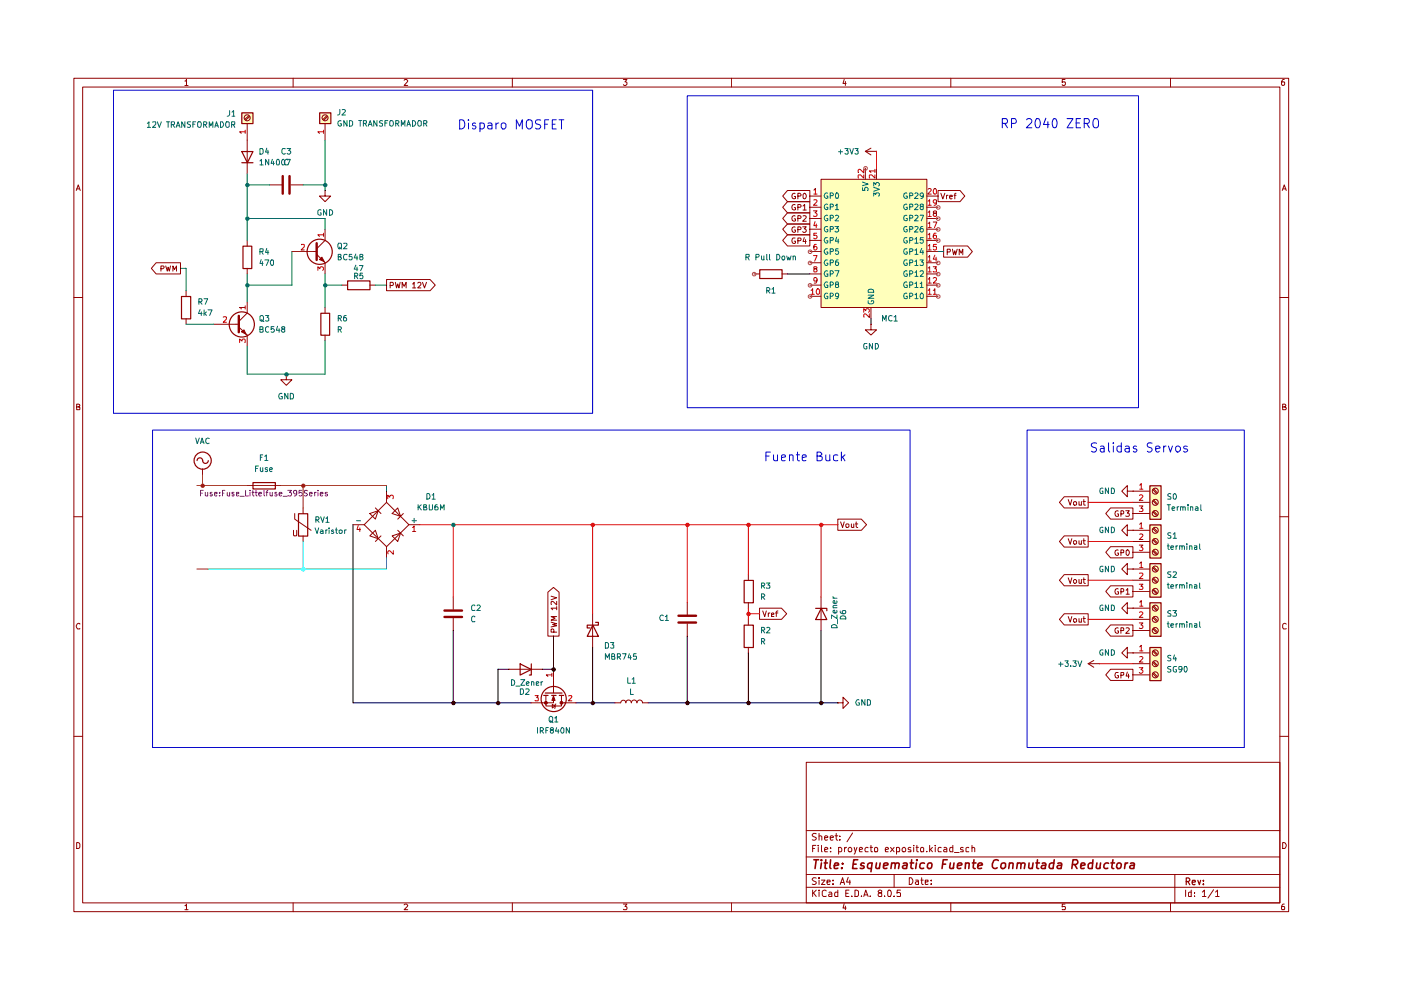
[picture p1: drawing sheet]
<svg xmlns="http://www.w3.org/2000/svg" width="297mm" height="210mm" viewBox="0 0 297 210" stroke-linecap="round" stroke-linejoin="round" font-family="sans-serif">
<g fill="none" stroke="#910000" stroke-width=".21">
<path d="M15.7 16.6h257.5v176.7h-257.5zM17.5 18.5h253.9v172.9h-253.9zM39.2 17.2h.2l.1-.4v1.3M39.2 18.1h.7M62.1 16.6v1.9M85.7 17l.2-.2h.3l.2 .3-.7 1h.7M108.6 16.6v1.9M132.2 16.8h.7l-.4 .6 .4 .1v.4l-.2 .2h-.4l-.1-.2M155.1 16.6v1.9M179 16.8l-.3 .9h.7M179.2 17.3v.8M201.6 16.6v1.9"/>
<path d="M225.8 16.8h-.6v.6h.6l.1 .1-.1 .5-.4 .1-.2-.2M248.2 16.6v1.9M272.3 16.8h-.3a.93 .93 0 0 0-.2 1.2h.5l.1-.5-.1-.1h-.5l-.1 .1M16.2 40.4l.4-1.2 .4 1.2M16.3 40h.5M271.9 40.4l.4-1.2 .4 1.2M272 40h.6M15.7 63.1h1.8M271.4 63.1h1.8M16.3 86.3h.4l.2-.3-.1-.2-.5-.1v1.2h.5l.1-.5-.2-.1M271.9 86.3l.6-.1v-.4l-.6-.1v1.2h.6l.2-.4-.3-.2M15.7 109.6h1.8"/>
<path d="M271.4 109.6h1.8M16.9 132.3l-.1-.1a.66 .66 0 0 0-.6 .4 .66 .66 0 0 0 .2 .7h.5M272.7 132.3l-.4-.1-.4 .3v.6l.2 .2h.6M15.7 156.1h1.8M271.4 156.1h1.8M16.3 178.6h.3l.3 .4v.6l-.3 .3h-.3zM170.9 161.6h100.5v29.8h-100.5zM170.9 176.1h100.5M172.3 179.9h.4M173 179.2h-.7v1.4M173.1 176.8l-.6-.1-.3 .3 .1 .3 .7 .2 .1 .2a.51 .51 0 0 1-.4 .4 .51 .51 0 0 1-.5 0M173.5 179.2v.1"/>
<path d="M173.5 179.7v.9M173.7 177.3l.3-.1 .2 .2v.7M173.7 176.7v1.4M174.2 179.2v1.2l.1 .2M174.8 177.6l.7-.1-.1-.2-.4-.1-.2 .2 .1 .7h.5M176 177.6l.7-.1-.1-.2-.4-.1-.2 .2 .1 .7h.5M176.1 179.7v.2M177 177.2h.6M177.3 176.7v1.2l.3 .2M177.8 179.7h.4a.59 .59 0 0 1 .1 .9h-.5M177.8 179.7v1.4M178.1 178v.1"/>
<path d="M178.1 177.3v.1M179.1 179.7v.9M179.5 179.7l-.4 .3M180.8 176.6l-1.2 1.9M181.1 179.7l.3 .9M181.7 179.7l-.6 1.4M184.1 179.7h-.5a.59 .59 0 0 0 0 .9h.5M184.5 179.7h.5M184.7 179.2v1.2v.2h.3M185.4 179.8l.3-.1h.3v.9l-.6-.1zM188.8 179.7l.8 .9M189.6 179.7l-.8 .9"/>
<path d="M190.1 179.7h.4l.3 .3-.1 .6h-.6M190.1 179.7v1.4M193.1 179.7a.35 .35 0 0 0-.4 0 .35 .35 0 0 0-.2 .3l.6 .3v.3h-.6M193.7 179.2v.1M193.7 179.7v.9M194.2 179.7h.5M194.4 179.2v1.2l.1 .2h.2M195.2 179.7h.4l.2 .1-.1 .8h-.5zM197.1 179.2v1.4M197.7 179.7l-.6 .6M198.3 179.2v.1M198.3 179.7v.9"/>
<path d="M199.6 179.7h-.5l-.2 .3 .1 .6h.6M200.2 179.7h.3l.2 .2v.7h-.5l-.1-.3 .6-.3M202 179.2v1.4h-.6v-.9h.6M204.2 179.7a.35 .35 0 0 0-.4 0 .35 .35 0 0 0-.2 .3l.6 .3v.3h-.6M205.4 179.7h-.3l-.3 .1v.7l.6 .1M206.1 179.8v-.1a.36 .36 0 0 1 .6 .2v.7M206.1 179.2v1.4M271.9 178.6a.65 .65 0 0 1 .8 .7 .65 .65 0 0 1-.8 .6zM39.2 192h.2l.1-.3v1.2M39.2 192.9h.7M62.1 191.4v1.9M85.7 191.9l.2-.2h.3l.2 .2-.7 1h.7"/>
<path d="M108.6 191.4v1.9M132.2 191.7h.7l-.4 .5 .4 .2v.3l-.1 .2-.6-.1M155.1 191.4v1.9M170.9 188.1h100.5M170.9 185.4h100.5M170.9 181.7h100.5M172.3 188.7v1.4M172.5 189.3l.6 .8M173.1 186.2l-.6-.1-.3 .3 .3 .4 .6 .3a.51 .51 0 0 1-.4 .4 .51 .51 0 0 1-.5 0M173.1 188.7l-.8 .8M173.7 188.7v.2M173.7 186.1v.2"/>
<path d="M173.7 186.6v.9M173.7 189.1v1M174.2 186.6h.7l-.7 .9h.7M174.8 180.2l.7-.2-.1-.3h-.4l-.2 .2 .1 .7h.5M175.2 188.9l-.4-.2-.5 .4 .1 .8 .2 .2 .6-.1M175.3 187l.7-.1-.1-.3h-.5l-.1 .2 .1 .7h.5M175.8 189.2l.4-.1 .2 .3v.7h-.6l-.1-.4 .7-.2M176.1 180.5v.1M176.6 187.4v.1M176.6 186.6v.2M177.6 188.7v1.4h-.6v-.9h.6M178.1 187.5l.5-1.4 .5 1.4"/>
<path d="M178.3 187.1h.6M179 191.6l-.3 .9h.7M179.2 192.1v.8M179.3 189.4h.5M179.8 186l-.3 1h.8M180 188.7h-.7v1.4h.7M180.2 186.6v.9M180.6 190v.1M181.3 188.7h.3l.4 .4v.6l-.2 .4h-.5zM182.2 180.2l.7-.2-.1-.3h-.4l-.2 .2 .1 .7h.5M182.6 190v.1M183.1 190.1l.5-1.4 .5 1.4"/>
<path d="M183.2 189.7h.7M184.5 190v.1M186.4 189.3l-.2-.3 .2-.3 .5 .1v.3l-.7 .5 .2 .5h.5v-.6l-.2-.2M187.5 190v.1M187.7 180.2l.7-.2-.1-.3h-.4l-.2 .2 .1 .7h.5M188.2 189l.3-.3a.78 .78 0 0 1 .6 .6 .78 .78 0 0 1-.3 .8l-.5-.1zM189.6 190v.1M189.6 185.4v2.7M190.9 188.7h-.7v.7l.1-.2 .5 .1 .1 .7h-.7M192.8 186.1a.72 .72 0 0 1 .8 .7 .72 .72 0 0 1-.8 .7zM194.1 186.6h.5l.1 .9M194.7 186.9h-.4l-.2 .3 .2 .3h.4"/>
<path d="M195.2 186.6h.5M195.4 186.1v1.2l.3 .2M196.2 187l.6-.1v-.3h-.6v.9h.6M196.5 180.5v.1M197.3 180.1l.4 .5M197.4 187.4v.1M197.4 186.6v.2M201.6 191.4v1.9M202.4 180.8h1M225.8 191.7h-.6v.6l.6-.1 .1 .2-.1 .5-.6-.1M248.2 191.4v1.9M249.1 185.4v6"/>
<path d="M251.4 188.7v1.4M252.6 188.7v1.4h-.5l-.1-.8 .2-.2 .4 .1M253.2 190v.1M253.2 189.2v.2M254.9 189.1l.5-.4v1.4M254.9 190.1h.8M257.3 188.6l-1.2 1.8M257.7 189.1l.4-.4v1.4M257.7 190.1h.8M272.3 191.7h-.3a.93 .93 0 0 0-.2 1.2h.5l.1-.5-.1-.2h-.5l-.1 .2"/>
<circle cx="180.2" cy="180.2" r=".43"/>
<circle cx="191.7" cy="180.2" r=".43"/>
</g>
<path d="M251.5 186.9h.5l.3-.3v-.2l-.3-.3h-.5v1.5M251.8 186.9l.5 .7M252.8 187.1l.6-.1v-.4h-.5l-.1 .2 .1 .7h.5M254 186.6l.3 1 .3-1M255.1 187.4v.2M255.1 186.6v.2" fill="none" stroke="#910000" stroke-width=".25"/>
<g fill="none" stroke="#910000" stroke-width=".34">
<path d="M172.6 182.3h1M173.1 182.3l-.3 1.8M174.2 182.3v.2M174.2 183l-.2 1.1M174.8 183h.6M175.1 182.3l-.2 1.8h.4M176.1 182.3l-.2 1.6 .3 .2M176.9 183.6l.9-.2-.1-.4h-.7l-.1 .9 .1 .2h.6M178.5 184v.1M178.6 183v.2M180.9 183.2h.6M181.9 182.3h-.9l-.2 1.8h.9"/>
<path d="M183.2 183h-.4l-.3 .3 .2 .3h.4l.1 .3a.6 .6 0 0 1-.8 .2M184.9 183a.65 .65 0 0 0-.9 .3v.7l.2 .1h.5M184.9 183l-.2 1.8M185.8 183v1.1h.4l.2-.1M186.6 183l-.2 1.1M187.4 183.6l.8-.2v-.4a.6 .6 0 0 0-.8 .2v.9h.6M189.1 183.1l.2-.1h.5l-.1 1.1M189.1 183l-.2 1.1M189.8 183.2a.47 .47 0 0 1 .4-.2 .47 .47 0 0 1 .5 .2l-.2 .9M191.5 183h.8l-.1 1.1M192.3 183.4l-.6 .1-.4 .2 .3 .4h.6M193 183h.7"/>
<path d="M193.3 182.3l-.2 1.6 .4 .2M194.3 183l-.2 1.1M194.4 182.3v.2M196 183h-.8l-.2 .8 .3 .3h.5M196.8 183.1l.2-.1h.5l.1 .3-.2 .8h-.5l-.2-.1zM199.9 183.2h.6M200.8 182.3h-.8l-.3 1.8M201.5 183l-.1 1.1h.4l.4-.1M202.3 183l-.2 1.1M203 183.6l.9-.2v-.4a.6 .6 0 0 0-.9 .2v.9h.7M204.7 183.1l.4-.1h.4l-.1 1.1M204.7 183l-.1 1.1"/>
<path d="M206.2 183h.7M206.5 182.3l-.2 1.6 .5 .2M207.3 183.6l1-.2-.1-.4a.6 .6 0 0 0-.9 .2v.9h.8M211.7 182.5l-.1-.1a.7 .7 0 0 0-1 .4l-.2 .3 .1 .8a.62 .62 0 0 0 .9 .1M212.3 183.1l.4-.1 .5 .1v.7l-.3 .3h-.4l-.2-.1zM214 183.1l.3-.1h.5l-.1 1.1M214 183l-.1 1.1M215.7 183.1l.3-.1h.4v1.1M215.7 183l-.1 1.1M216.5 183.2a.47 .47 0 0 1 .4-.2 .47 .47 0 0 1 .4 .2l-.1 .9M218.2 183v1.1h.4l.3-.1M219 183l-.1 1.1"/>
<path d="M219.6 183h.8M220 182.3l-.2 1.6 .4 .2M221 183h.7l-.1 1.1M221.7 183.4l-.6 .1-.4 .4 .3 .2h.7M223.4 183a.65 .65 0 0 0-.9 .3v.7l.3 .1h.5M223.5 182.3l-.2 1.8M224.3 183h.7v1.1M225 183.4l-.5 .1-.4 .2 .3 .4h.6M227.4 183.3l.9-.1 .2-.2-.1-.5-.1-.2h-.8l-.3 1.8M227.8 183.3l.5 .8M229.1 183.6l.9-.2v-.4h-.7l-.2 .9 .2 .2h.6M231.6 183a.65 .65 0 0 0-.9 .3l.1 .8h.8"/>
<path d="M231.7 182.3l-.1 1.8M232.6 183l-.2 .9a.49 .49 0 0 0 .9 .1M233.3 183l-.1 1.1M235 183a.65 .65 0 0 0-.9 .3v.7l.3 .1h.5M235.5 183h.8M236 182.3l-.3 1.6 .4 .2M236.9 183.1l.3-.1 .5 .1v.7l-.2 .3h-.5l-.2-.1zM238.6 183l-.2 1.1M239.1 183h-.3l-.2 .3M239.7 183h.8l-.1 1.1M240.5 183.4l-.6 .1-.4 .2 .3 .4h.6"/>
</g>
<g fill="#ffb">
<path d="M67.7 23.9h2.4v2.3h-2.4z"/>
<path d="M51.2 23.9h2.4v2.3h-2.4z"/>
<path d="M243.8 137.2h2.3v7.1h-2.3z"/>
<path d="M243.8 127.8h2.3v7.1h-2.3z"/>
<path d="M243.8 103h2.3v7.1h-2.3z"/>
<path d="M243.8 111.3h2.3v7h-2.3z"/>
<path d="M243.8 119.5h2.3v7.1h-2.3z"/>
<path d="M174.1 38h22.4v27.2h-22.4z"/>
</g>
<path d="M50 68.7h.6M50.6 69.3l1.8 1.7M51.2 70.4l.5-.5 .5 1zM52.4 66.4l-1.8 1.8" fill="none" stroke="#910000" stroke-width=".21"/>
<path d="M50.6 67v3.4" fill="none" stroke="#910000" stroke-width=".51"/>
<path d="M51.2 70.4l.5-.5 .5 1z" fill="#910000"/>
<g fill="none" stroke="#910000" stroke-width=".25">
<path d="M51.3 23.9h2.3v2.3h-2.3zM51.3 32.1h2.3l-1.1 2.4zM51.3 34.5h2.3M67.8 23.9h2.3v2.3h-2.3zM73.7 59.6h4.7v1.8h-4.7z"/>
<circle cx="51.3" cy="68.8" r="2.67"/>
</g>
<g fill="none" stroke="#910000" stroke-width=".21">
<path d="M52.4 26.2v10.6M52.7 24.6l-.8 .7M52.9 24.7l-.8 .8M57.1 39.2h2.7M61.6 39.2h2.7M68.9 26.2v3.5M69.3 24.6l-.8 .7M69.4 24.7l-.7 .8M33.1 55.7h5.2v2.4h-5.2l-1-1.2zM34.1 57h.4l.3-.4-.2-.2h-.5v1.1M35.1 56.4l.4 1.1 .1-.9 .3 .9 .3-1.1M36.7 57.5v-1.1l.3 .7 .4-.7v1.1"/>
<path d="M66.5 53.3h.6M67.1 53.9l1.8 1.8M67.7 55l.5-.5 .5 1zM68.9 40.4v1.2h1.2l-1.2 1.2-1.2-1.2h1.2M68.9 40.4h.1M68.9 51l-1.8 1.7M82 59.3h9.2l1.1 1.2-1.1 1.1h-9.2zM83.8 59.9l.3 1.1 .2-.8 .3 .8 .2-1.1M89.6 59.9l.4 1.1 .4-1.1M45.3 68.7h4.7M52.4 64v2.4M52.4 71v2.4"/>
<path d="M60.7 79.3v1.2h1.2l-1.2 1.2-1.2-1.2h1.2M60.7 79.3h.1M72.5 60.5h1.2M78.4 60.5h1.2M82.7 60.5h.5l.2-.1v-.4l-.2-.1h-.5v1.1M85.3 61v-1.1l.4 .8 .4-.8v1.1M87.5 60.2h.1l.2-.3v1.1M87.5 61h.6M88.6 60l.1-.1h.4l.1 .1v.4l-.6 .6h.6"/>
<circle cx="52.4" cy="25" r=".64"/>
<circle cx="68.9" cy="25" r=".64"/>
</g>
<path d="M52 27.9h-1.2l.3 .4M52 27.6v.7M68.6 27.9h-1.2l.3 .4M68.6 27.6v.7M47.3 67.2h.7v.4l-.7 .7h.7M50.8 72.6v-.7l.5 .4 .2-.4h.3l.2 .2-.1 .5M52 65.2h-1.2l.3 .2v.1M52 64.9v.6" fill="none" stroke="#b90000" stroke-width=".21"/>
<path d="M59.9 37.3v3.8M61.4 37.3v3.8M67.1 51.6v3.5" fill="none" stroke="#910000" stroke-width=".51"/>
<path d="M67.7 55l.5-.5 .5 1z" fill="#910000"/>
<g fill="none" stroke="#910000" stroke-width=".25">
<path d="M51.5 52.2h1.9v4.7h-1.9zM38.5 62.9h1.9v4.7h-1.9zM68 66.4h1.9v4.7h-1.9zM41.8 97.7a.59 .59 0 0 1 .6-.6 .59 .59 0 0 1 .6 .6M43 97.7a.59 .59 0 0 0 .6 .6 .59 .59 0 0 0 .6-.6M53.6 102.3h4.8v1.4h-4.8zM63.3 108.9h1.9v4.8h-1.9zM125.7 132.5l1.2 2.4h-2.4zM126.3 132h.6v.5h-2.4v.6h.6M157.8 132.5h1.9v4.8h-1.9zM157.8 123.1h1.9v4.7h-1.9zM115.3 147.4h.9"/>
<path d="M115.6 146.9h3.6M117 147.4h.9M118.6 147.4h.9"/>
<circle cx="67.8" cy="53.4" r="2.67"/>
<circle cx="43" cy="97.7" r="1.82"/>
</g>
<g fill="none" stroke="#910000" stroke-width=".21">
<path d="M52.4 51v1.2M52.4 56.9v1.2M61.9 53.3h4.6M68.9 48.6v2.4M68.9 55.7v2.4M39.5 61.6v1.2M39.5 67.6v1.1M68.9 65.2v1.2M68.9 71v1.2M42.9 99.4v1.2M42.9 100.6h.1M52.4 103h7.1"/>
<path d="M62.2 112.4l.1 1.2h.5l.1-1.2M62.5 108.9v1.2l3.5 2.3M64.3 107.7v1.2M64.3 113.6v1.2M74.8 111.3h2.4M78.4 108.9l1.8-.6-.6 1.8zM78.4 113.6l1.2-1.2 .6 1.8zM79.6 107.7l1.2 1.2M80.8 113.6l-1.2 1.2M82 106.5l4.7 4.8-4.7 4.6-4.8-4.6zM82 104.1v2.4M82 115.9v2.4"/>
<path d="M83.1 108.9l1.2-1.2 .6 1.8zM83.1 113.6l1.8-.6-.6 1.8zM84.3 112.4l1.2 1.2M85.5 108.9l-1.2 1.2M86.7 111.3h2.3M96.1 126.6v2.6M96.1 131.1v2.6M125.6 130.1v7.1M145.7 127.8v2.6M145.7 132.2v2.7M158.7 121.8v1.2M158.7 127.8v1.1"/>
<path d="M158.7 131.3v1.2M158.7 137.2v1.2M115.7 147.4v2.3h3.3v-2.3M117.3 147.4v1.6h-2.3M117.3 147.6l.4 .9h-.7zM117.3 144.3v2.6M119 149h.7M130.4 149h1.2M131.6 149a.55 .55 0 0 1 .6-.5 .55 .55 0 0 1 .5 .5M132.7 149a.59 .59 0 0 1 .6-.6 .59 .59 0 0 1 .6 .6 .59 .59 0 0 1 .6-.6 .59 .59 0 0 1 .5 .6 .59 .59 0 0 1 .6-.6 .59 .59 0 0 1 .6 .6h1.2"/>
</g>
<path d="M63.9 51.9l.5-.1 .1 .5-.7 .7h.7M67.4 57.3v-.7l.4 .4 .3-.4h.4l.1 .5-.2 .2M68.6 49.8h-1.2l.3 .3M68.6 49.4v.7M75.9 111.4l-.2 .9h.8M76.3 111.9v.8M82.2 105.7v-.7l.4 .4 .1-.3h.6v.6M83.4 116.8v.7l-.9-.7-.3 .2 .1 .4M87.5 111.8l.3-.3v1.2M87.5 112.7h.6" fill="none" stroke="#b90000" stroke-width=".21"/>
<path d="M75.6 110.4h.9M87.4 110.4h.9M87.8 109.9v.9" fill="none" stroke="#006665" stroke-width=".21"/>
<path d="M94.2 130.8h3.8M94.2 129.5h3.8M143.8 132h3.8M143.8 130.6h3.8" fill="none" stroke="#910000" stroke-width=".51"/>
<path d="M117.3 147.6l.4 .9h-.7z" fill="#910000"/>
<path d="M115.5 148.8h.4v.4h-.4zM117.1 149.4l.6 .3-.6 .4zM117.9 149.3l-.2 .1-.1 .8" fill="none" stroke="#910000" stroke-width=".21"/>
<circle cx="117.4" cy="148.2" r="2.67" fill="none" stroke="#910000" stroke-width=".25"/>
<path d="M115.5 148.8h.4v.4h-.4z" fill="#910000"/>
<path d="M118.8 148.8h.4v.4h-.4z" fill="none" stroke="#910000" stroke-width=".21"/>
<path d="M118.8 148.8h.4v.4h-.4z" fill="#910000"/>
<g fill="none" stroke="#910000" stroke-width=".21">
<path d="M174.1 38h22.4v27.2h-22.4zM183.5 32.1l1.2 .8M183.5 32.1h2.3M183.5 35.6v2.4M184.7 31.4l-1.2 .7M185.8 32.1h.1M185.8 35.6v2.4M159.9 58.1h1.1M165.8 58.1h1.2M167 40.4h4.7v2.4h-4.7l-1.1-1.2zM167 42.8h4.7v2.3h-4.7l-1.1-1.2zM167 45.1h4.7v2.4h-4.7l-1.1-1.2z"/>
<path d="M167 49.8h4.7v2.4h-4.7l-1.1-1.2zM167 47.5h4.7v2.3h-4.7l-1.1-1.2zM168.6 41.1l-.3-.1a.61 .61 0 0 0-.4 .6 .61 .61 0 0 0 .5 .6l.3-.1v-.4h-.3M168.6 43.4l-.3-.1a.61 .61 0 0 0-.4 .7 .61 .61 0 0 0 .5 .5l.3-.1v-.4h-.3M168.6 45.8l-.3-.1a.61 .61 0 0 0-.4 .6 .61 .61 0 0 0 .5 .6l.3-.1v-.4h-.3M168.6 50.5h-.5a.67 .67 0 0 0-.2 .6 .67 .67 0 0 0 .5 .5l.3-.1v-.4h-.3M168.6 48.2l-.3-.1a.61 .61 0 0 0-.4 .6 .61 .61 0 0 0 .5 .6l.3-.2v-.3h-.3M169.2 41.6h.5l.1-.4-.2-.2h-.4v1.2M169.2 43.9h.5l.1-.1v-.4l-.6-.1v1.2M169.2 46.3h.5l.1-.2v-.3l-.6-.1v1.2M169.2 51.1l.6-.1v-.4l-.1-.1h-.5v1.1M169.2 48.7h.5l.1-.2v-.3l-.6-.1v1.2"/>
<path d="M170.2 48.1h.7l-.4 .4 .4 .3v.2l-.2 .3h-.4l-.1-.2M170.3 43.7l.3-.4v1.2M170.3 45.8l.4-.1 .2 .4-.7 .8h.7M170.3 44.5h.6M170.5 41a.62 .62 0 0 1 .5 .6 .62 .62 0 0 1-.5 .6l-.2-.3v-.7zM170.5 50.4l-.2 .8h.6M170.8 50.8v.8M171.7 58.1h2.4M171.7 41.6h2.4M171.7 55.7h2.4M171.7 53.3h2.4M171.7 51h2.4"/>
<path d="M171.7 48.6h2.4M171.7 46.3h2.4M171.7 43.9h2.4M196.5 58.1h2.4M196.5 41.6h2.4M196.5 55.7h2.4M196.5 53.3h2.4M196.5 51h2.4M196.5 48.6h2.4M196.5 46.3h2.4M196.5 43.9h2.4M198.9 40.4h4.6l1.1 1.2-1.1 1.2h-4.6z"/>
<path d="M199.5 41l.4 1.2 .4-1.2M200.1 52.2h5l1.1 1.1-1.1 1.2h-5zM200.7 41.4v.8M200.8 53.4h.5l.2-.2-.1-.4h-.6v1.2M201 41.4l-.3 .2M201.3 41.7h.6l-.1-.3h-.4l-.1 .2v.4l.2 .2 .3-.1M201.9 52.8l.3 1.2 .2-.8 .2 .8 .3-1.2M202.3 41.4h.4M202.7 41l-.3 .1v1.1M203.4 54v-1.2l.4 .9 .3-.9v1.2M171.7 62.8h2.4M171.7 60.5h2.4"/>
<path d="M184.7 68.7v1.2h1.1l-1.1 1.1-1.2-1.1h1.2M184.7 68.7h.1M184.7 65.2v2.4M196.5 62.8h2.4M196.5 60.5h2.4M177.6 110.1h5l1.1 1.2-1.1 1.1h-5zM178.2 110.7l.4 1.1 .4-1.1M179.3 111.3l.2-.2h.3l.2 .2-.1 .5h-.5zM180.5 111.1v.7h.5M181 111.1v.7M181.4 111.1h.5M181.5 110.7v1l.4 .1"/>
<path d="M225.6 105.3h5.1v2.4h-5.1l-1-1.2zM225.6 113.6h5.1v2.4h-5.1l-1-1.2zM226.5 105.9l.4 1.2 .3-1.2M226.5 114.2l.4 1.2 .3-1.2M227.6 114.8l.2-.2h.3l.2 .2-.1 .5h-.5zM227.7 106.4h.5l.1 .5-.2 .2h-.3l-.2-.2zM228.8 106.3v.8l.5-.1M228.8 114.6v.7h.5M229.3 106.3v.8M229.3 114.6v.8M229.6 106.3h.5M229.6 114.6h.5"/>
<path d="M229.8 105.9v1l.1 .2h.2M229.8 114.2v1l.3 .2M235.5 107.7h4.7v2.4h-4.7l-1.1-1.2zM235.5 115.9h4.7v2.4h-4.7l-1.1-1.2zM237.1 108.4l-.1-.1a.66 .66 0 0 0-.6 .5 .66 .66 0 0 0 .2 .7l.6-.1v-.4h-.3M237.1 116.7l-.3-.1a.61 .61 0 0 0-.4 .6 .61 .61 0 0 0 .5 .6l.3-.2v-.3h-.3M237.7 109h.4l.2-.2v-.3l-.2-.2h-.4v1.2M237.7 117.2h.5l.1-.5-.6-.1v1.2M238.7 108.3h.7l-.4 .5 .4 .2v.3l-.1 .2-.6-.1M238.8 116.7l.2-.1a.62 .62 0 0 1 .4 .6 .62 .62 0 0 1-.4 .6l-.2-.3zM239 112.4v-1.1l-1.2 1.1 1.2 1.2v-1.2h1.2M239 104.1v-1.1l-1.2 1.1 1.2 1.2v-1.2h1.2"/>
<path d="M240.2 112.4h.1M240.2 104.1h.1M240.2 104.1h3.6M240.2 106.5h3.6M240.2 108.9h3.6M240.2 112.4h3.6M240.2 114.8h3.6M240.2 117.1h3.6M244.4 108.5l.8 .8M244.4 106.2l.8 .7M244.4 103.8l.8 .8M244.4 116.8l.8 .8"/>
<path d="M244.4 114.5l.8 .7M244.4 112.1l.8 .8M244.6 108.4l.8 .7M244.6 106l.8 .8M244.6 103.6l.8 .9M244.6 116.7l.8 .7M244.6 114.3l.8 .8M244.6 111.9l.8 .8M116.2 125.6l1.1-1.1 1.2 1.1v9.3h-2.3zM116.8 131.9l1.2 .3-.8 .2 .8 .3-1.2 .2M116.8 126.4l1.2 .3-1.2 .5M117.4 134l-.1-.6h-.5v.6h1.2"/>
<path d="M118 130.7h-1.2l.9 .4-.9 .4h1.2M118 128.9h-1.2l.4 .4M118 127.5v.8l-.8-.8-.4 .1 .1 .6M118 128.6v.7M161 128.9h4.7l1.1 1.2-1.1 1.2h-4.7zM161.7 129.5l.4 1.2 .4-1.2M162.9 130v.7M163.2 130l-.3 .2M163.6 130.4l.5-.2v-.2h-.5v.7h.5M164.4 130h.5M164.9 129.5l-.3 .2v1M174.1 126.6v7.1"/>
<path d="M225.6 130.1h5.1v2.4h-5.1l-1-1.2zM225.6 121.8h5.1v2.4h-5.1l-1-1.2zM226.5 130.7l.4 1.2 .3-1.2M226.5 122.5l.4 1.2 .3-1.2M227.6 123.1l.4-.2 .3 .2v.3l-.5 .3-.2-.3zM227.7 131.2h.5l.1 .5-.2 .2h-.3l-.2-.2zM228.8 131.1v.8l.5-.1M228.8 122.9v.7l.3 .1 .2-.2M229.3 122.9v.8M229.3 131.1v.8M229.6 131.1h.5M229.6 122.9h.5"/>
<path d="M229.8 130.7v1l.1 .2h.2M229.8 122.5v1l.3 .2M235.5 132.5h4.7v2.4h-4.7l-1.1-1.2zM235.5 124.2h4.7v2.4h-4.7l-1.1-1.2zM237.1 133.2l-.3-.1a.61 .61 0 0 0-.4 .6 .61 .61 0 0 0 .5 .6l.3-.1v-.4h-.3M237.1 124.9l-.1-.1a.66 .66 0 0 0-.6 .5 .66 .66 0 0 0 .2 .7l.6-.1v-.4h-.3M237.7 133.7h.5l.1-.5-.6-.1v1.2M237.7 125.5h.4l.2-.2v-.3l-.2-.2h-.4v1.2M238.8 133.2l.4-.1 .2 .3-.7 .9h.7M238.8 125.1l.3-.3v1.2M238.8 126h.6M239 138.4v-1.2l-1.2 1.2 1.2 1.1v-1.1h1.2"/>
<path d="M239 128.9v-1.1l-1.2 1.1 1.2 1.2v-1.2h1.2M239 120.6v-1.1l-1.2 1.1 1.2 1.2v-1.2h1.2M240.2 138.4h.1M240.2 128.9h.1M240.2 120.6h.1M240.2 138.4h3.6M240.2 128.9h3.6M240.2 131.3h3.6M240.2 133.7h3.6M240.2 120.6h3.6M240.2 123h3.6M240.2 125.4h3.6"/>
<path d="M244.4 138.1l.8 .8M244.4 133.3l.8 .8M244.4 131l.8 .7M244.4 128.6l.8 .9M244.4 125.1l.8 .8M244.4 122.8l.8 .7M244.4 120.4l.8 .8M244.6 137.9l.8 .8M244.6 133.2l.8 .7M244.6 130.8l.8 .8M244.6 128.4l.8 .9M244.6 125l.8 .7"/>
<path d="M244.6 122.6l.8 .8M244.6 120.2l.8 .8M107.9 141.9h7.1M112.6 149h2.4M117.3 141.9v2.4M119.7 149h2.4M177.6 149h1.1v-1.2l1.2 1.2-1.2 1.2v-1.2M177.6 149h.1M230.7 140.7l1.2 .8M230.7 140.7h2.4M231.9 140l-1.2 .7M233.1 140.7h.1"/>
<path d="M235.5 141.9h4.7v2.4h-4.7l-1.1-1.2zM237.1 142.6h-.5a.67 .67 0 0 0-.2 .7 .67 .67 0 0 0 .5 .5l.3-.2v-.3h-.3M237.7 143.2l.6-.1-.1-.5h-.5v1.2M239 142.5l-.2 .8h.6M239.3 142.9v.9M240.2 140.7h3.6M240.2 143.1h3.6M244.4 142.8l.8 .8M244.4 140.5l.8 .7M244.6 142.7l.8 .7M244.6 140.3l.8 .8"/>
<circle cx="244.9" cy="106.5" r=".64"/>
<circle cx="244.9" cy="104.1" r=".64"/>
<circle cx="244.9" cy="117.1" r=".64"/>
<circle cx="244.9" cy="112.4" r=".64"/>
<circle cx="244.9" cy="108.9" r=".64"/>
<circle cx="244.9" cy="114.8" r=".64"/>
<circle cx="244.9" cy="131.3" r=".64"/>
<circle cx="244.9" cy="133.7" r=".64"/>
<circle cx="244.9" cy="125.4" r=".64"/>
<circle cx="244.9" cy="128.9" r=".64"/>
<circle cx="244.9" cy="138.4" r=".64"/>
<circle cx="244.9" cy="123" r=".64"/>
<circle cx="244.9" cy="120.7" r=".64"/>
<circle cx="244.9" cy="143.1" r=".64"/>
<circle cx="244.9" cy="140.7" r=".64"/>
</g>
<g fill="none" stroke="#b90000" stroke-width=".21">
<path d="M183.1 37.1v.7l-.6-.7h-.5v.7M183.1 35.9v.8l-.8-.8-.4 .2 .1 .5M185.5 37.1v.7l-.7-.7h-.4v.7M185.5 36.2h-1.2l.4 .4M185.5 35.9v.7M172.5 44.7h.7l-.4 .4 .4 .3-.1 .4h-.6M172.5 54.2h.7l-.5 1.2M172.6 40.3l.3-.3v1.1M172.6 42.4l.4-.1 .2 .4-.7 .8h.7M172.6 41.1h.6M172.7 57l-.1-.1v-.3h.5l.1 .1-.1 .3h-.4l-.1 .1v.6h.5l.1-.2v-.3l-.2-.2M172.8 47l-.2 .8h.6"/>
<path d="M173.1 51.8h-.4l-.1 .3v.7l.4 .2 .2-.3v-.2l-.2-.3-.4 .1v.2M173.1 47.5v.8M173.1 49.4h-.5v.6h.5l.1 .4-.2 .2-.4-.1M173.2 59.4l-.2 .2-.4-.1v-.5l.4-.2a.81 .81 0 0 1 0 1.2h-.4M196.8 59.2l.3-.4v1.2M196.8 56.8l.3-.2v1.1M196.8 54.5l.3-.3v1.2M196.8 52.2l.3-.4v1.2M196.8 49.8l.3-.4v1.2M196.8 47.4l.3-.3v1.2M196.8 45l.3-.3v1.2M196.8 42.7l.3-.4v1.2"/>
<path d="M196.8 40.1l.4-.1 .2 .3-.7 .8h.7M196.8 57.7h.6M196.8 55.4h.6M196.8 53h.6M196.8 50.6h.6M196.8 48.3h.6M196.8 45.9h.6M196.8 43.5h.6M197.9 59l.1-.2h.4l.1 .2v.4l-.6 .6h.6M197.9 56.6h.6l-.3 .4 .3 .1v.5h-.6M197.9 47.1h.7l-.5 1.2M198 40h.3l.2 .2v.8l-.1 .1h-.4l-.1-.4z"/>
<path d="M198.1 45.2l-.2-.2 .2-.3 .4 .1v.3a.51 .51 0 0 0-.5 .7h.5v-.5l-.1-.1M198.2 54.1l-.3 .8h.7M198.5 49.4l-.5 .1a.82 .82 0 0 0 .1 1.1l.4-.1v-.5l-.4-.1-.2 .2M198.5 54.5v.9M198.5 51.8h-.5l-.1 .5h.6v.5l-.1 .2h-.4l-.1-.2M198.5 42.8l-.1 .3h-.3l-.2-.3 .1-.4h.5v.9l-.5 .2M172 61.6l.3-.4v1.2M172 62.4h.6M173.2 61.3l.3-.1 .2 .3v.7l-.1 .2h-.4l-.1-.4zM183.1 66.2v-.8l.5 .5 .2-.5 .4 .1 .1 .5-.2 .2M184.3 66.5v.8l-.8-.8-.4 .2 .1 .5M196.8 61.6l.3-.4v1.2"/>
<path d="M196.8 62.4h.6M196.8 60h.6M197.9 61.6h.1l.2-.4v1.2M197.9 62.4h.6M241.6 107.3h.7l-.4 .5 .4 .1v.4l-.2 .2-.5-.1M241.6 115.6h.7l-.4 .4 .4 .2-.1 .5h-.6M241.6 102.9l.4-.4v1.2M241.6 105.1l.5-.2 .2 .3-.7 .9h.7M241.6 111.2l.4-.4v1.2M241.6 113.3l.5-.1 .2 .3-.7 .9h.7M241.6 119.5l.4-.4v1.2M241.6 103.7h.7"/>
<path d="M241.6 112h.7M241.6 132.1h.7l-.4 .4 .4 .3-.1 .4h-.6M241.6 123.9h.7l-.4 .4 .3 .1 .1 .4-.2 .2-.5-.1M241.6 137.2l.4-.4v1.2M241.6 139.3l.5-.1 .2 .3-.7 .9h.7M241.6 127.7l.4-.4v1.2M241.6 129.9l.5-.2 .2 .3-.7 .9h.7M241.6 121.6l.5-.1 .2 .3-.7 .9h.7M241.6 138h.7M241.6 128.5h.7M241.6 120.3h.7M113.5 147.5h.6l-.3 .4 .3 .1v.5h-.6"/>
<path d="M117 143.1h-1.2l.4 .3M117 142.7v.7M120.6 147.6l.6-.1v.2l-.7 .9h.7M241.6 141.6h.7l-.4 .4 .3 .1 .1 .4-.2 .2h-.4l-.1-.1"/>
</g>
<path d="M161.1 57.2h4.7v1.9h-4.7zM243.8 103h2.4v7.1h-2.4zM243.8 111.3h2.4v7h-2.4zM243.8 119.5h2.4v7.1h-2.4zM172.9 129h2.4v.5M174.1 129l1.2 2.4h-2.4zM243.8 137.3h2.4v7h-2.4zM243.8 127.8h2.4v7.1h-2.4zM110.3 140.8l2.3 1.1-2.3 1.2zM112.6 140.8v2.3h-.4" fill="none" stroke="#910000" stroke-width=".25"/>
<g fill="none" stroke="#006665" stroke-width=".21">
<path d="M182.9 39.8v.6h.5v-.6l.4-.1 .3 .3-.2 .4M182.9 38.6l1.2 .4-1.2 .4M185.3 39.7l1.1 .4-1.1 .5M185.3 39.5v-.8l.4 .4 .1-.3 .4-.1 .2 .2v.4l-.1 .2M175.4 41h-.4l-.2 .4v.4l.4 .3 .3-.1v-.4h-.2M175.4 43.3a.54 .54 0 0 0-.7 .6 .54 .54 0 0 0 .8 .5v-.5h-.2M175.4 45.7a.54 .54 0 0 0-.7 .6 .54 .54 0 0 0 .8 .4v-.4h-.2M175.4 48.1l-.1-.1a.57 .57 0 0 0-.5 .7l.4 .5 .3-.2v-.3h-.2M175.4 50.4h-.4a.67 .67 0 0 0-.2 .7 .67 .67 0 0 0 .5 .5l.2-.2v-.3h-.2M175.4 52.7h-.4a.67 .67 0 0 0-.2 .7 .67 .67 0 0 0 .5 .5l.2-.1v-.4h-.2M175.4 55.1h-.4a.67 .67 0 0 0-.2 .7 .67 .67 0 0 0 .5 .5l.2-.2v-.3h-.2M175.4 57.5l-.1-.1a.66 .66 0 0 0-.5 .5 .66 .66 0 0 0 .2 .7l.5-.1v-.4h-.2"/>
<path d="M175.4 59.9l-.1-.1a.66 .66 0 0 0-.5 .4 .66 .66 0 0 0 .2 .8l.5-.1v-.4h-.2M176 41.5h.5l.2-.4-.3-.2h-.4v1.2M176 43.9h.5l.2-.2-.1-.4h-.6v1.1M176 46.2h.5l.2-.1-.1-.4-.6-.1v1.2M176 48.6h.5l.2-.2-.1-.3-.6-.1v1.2M176 51l.6-.1 .1-.4-.2-.1h-.5v1.2M176 53.3h.6l.1-.4-.2-.2h-.5v1.2M176 55.7l.6-.1 .1-.3-.2-.2h-.5v1.2M176 58.1h.4l.3-.4-.3-.3h-.4v1.2M177 48h.8l-.4 .4 .4 .3-.1 .4-.5 .1-.2-.2M177 57.4h.9l-.5 1.2M177.1 43.6l.4-.3v1.1"/>
<path d="M177.1 45.7l.4-.1 .3 .4-.8 .8h.8M177.1 44.4h.7M177.4 40.9a.62 .62 0 0 1 .4 .6 .62 .62 0 0 1-.4 .6 .78 .78 0 0 1 0-1.2zM177.4 50.3l-.3 .8h.8M177.7 52.7h-.5l-.1 .6h.6v.5l-.4 .1-.2-.1M177.7 55.1h-.3l-.2 .3v.8h.5l.1-.4a.35 .35 0 0 0-.3-.3 .35 .35 0 0 0-.4 .3M177.7 50.7v.9M185.3 41.6v-.7l.4 .3 .1-.3h.5l.1 .2v.3l-.1 .2M192.3 59.9l-.1-.1a.66 .66 0 0 0-.6 .4 .66 .66 0 0 0 .3 .8l.5-.1v-.4h-.3M192.3 57.5l-.1-.1a.66 .66 0 0 0-.6 .5 .66 .66 0 0 0 .3 .7l.5-.1v-.4h-.3M192.3 55.1h-.4a.67 .67 0 0 0-.3 .7 .67 .67 0 0 0 .5 .5l.3-.2v-.3h-.3M192.3 52.7h-.4a.67 .67 0 0 0-.3 .7 .67 .67 0 0 0 .5 .5l.3-.1v-.4h-.3"/>
<path d="M192.3 50.4h-.4a.67 .67 0 0 0-.3 .7 .67 .67 0 0 0 .5 .5l.3-.2v-.3h-.3M192.3 48.1l-.3-.1a.61 .61 0 0 0-.4 .6 .61 .61 0 0 0 .5 .6l.3-.2v-.3h-.3M192.3 45.7l-.3-.1a.61 .61 0 0 0-.4 .7 .61 .61 0 0 0 .5 .5l.3-.1v-.4h-.3M192.3 43.3h-.3a.61 .61 0 0 0-.4 .6 .61 .61 0 0 0 .5 .5h.3v-.5h-.3M192.3 41l-.3-.1a.61 .61 0 0 0-.4 .6 .61 .61 0 0 0 .5 .6l.3-.1v-.4h-.3M192.9 58.1h.4l.2-.4-.2-.3h-.4v1.2M192.9 55.7l.6-.1v-.3l-.1-.2h-.5v1.2M192.9 53.3h.6v-.4l-.1-.2h-.5v1.2M192.9 51l.6-.1v-.4l-.1-.1h-.5v1.2M192.9 48.6h.5l.1-.2v-.3l-.6-.1v1.2M192.9 46.2h.5l.1-.1v-.4l-.6-.1v1.2M192.9 43.9h.5l.1-.2v-.4h-.6v1.1"/>
<path d="M192.9 41.5h.5l.1-.4-.2-.2h-.4v1.2M194 57.7l.3-.3v1.2M194 55.5l.3-.4v1.2M194 53.1l.3-.4v1.2M194 50.7l.3-.3v1.2M194 48.1l.4-.1 .2 .3-.7 .9h.7M194 45.7l.4-.1 .2 .4-.7 .8h.7M194 43.3h.4l.2 .3-.7 .8h.7M194 41.1l.4-.2 .2 .3-.7 .9h.7M194 58.6h.6M194 56.3h.6M194 53.9h.6"/>
<path d="M194 51.6h.6M195.1 57.6l.1-.2h.4l.1 .2v.3l-.6 .7h.6M195.1 55.1h.6l-.3 .4 .3 .1v.5l-.1 .2h-.4l-.1-.2M195.1 45.6h.7l-.5 1.2M195.3 43.8l-.2-.3 .2-.2h.4v.4a.51 .51 0 0 0-.5 .7h.5v-.5l-.1-.1M195.4 52.7l-.3 .8h.7M195.7 48l-.5 .1a.82 .82 0 0 0 .1 1.1l.4-.2v-.4l-.4-.2-.2 .3M195.7 53.1v.8M195.7 50.4h-.5l-.1 .5h.6v.5l-.1 .2h-.4l-.1-.2M195.7 41.4l-.1 .3h-.3l-.2-.3v-.3l.2-.2 .4 .2v.7l-.5 .3M175.4 62.2l-.1-.1a.66 .66 0 0 0-.5 .5 .66 .66 0 0 0 .2 .7l.5-.1v-.4h-.2M176 62.8h.4l.3-.4-.3-.3h-.4v1.2"/>
<path d="M176 60.5h.4l.3-.5-.3-.2h-.4v1.2M177.4 60.3h-.2a.31 .31 0 0 1 .1-.4 .31 .31 0 0 1 .4 0v.4h-.3l-.3 .2 .1 .5h.5l.1-.2v-.3l-.3-.2M177.8 62.7a.35 .35 0 0 1-.3 .2 .35 .35 0 0 1-.4-.2l.1-.5h.5v.9l-.2 .2h-.3M184.1 63.8v.5l.2 .1h.6l.3-.1v-.5h-.5v.1M184.1 62.6h1.2l-1.2 .6h1.2M184.1 61.6a.66 .66 0 0 1 .7-.3 .66 .66 0 0 1 .5 .7h-1.2zM192.3 62.2l-.1-.1a.66 .66 0 0 0-.6 .5 .66 .66 0 0 0 .3 .7l.5-.1v-.4h-.3M192.9 62.8h.4l.2-.4-.2-.3h-.4v1.2M192.9 60.5h.4l.2-.5-.2-.2h-.4v1.2M194 62.5l.3-.4v1.2M194 60.1l.3-.3v1.2M194 63.3h.6"/>
<path d="M194 61h.6M195.1 60.1h.1l.2-.3v1.2M195.1 61h.6M195.2 62.2l.3-.1 .2 .3v.8l-.1 .1h-.4l-.1-.4z"/>
</g>
<g fill="none" stroke="#090" stroke-width=".21">
<path d="M52.4 36.8v14.2M52.4 39.2h4.7M64.3 39.2h4.6M68.9 29.7v10.7M38.3 56.9h1.2v4.7M52.4 46.3h16.5v2.3M52.4 58.1v5.9M61.9 53.3v7.2h-9.5M68.9 58.1v7.1M198.9 53.3h1.2M39.5 68.7h5.8M68.9 72.2v7.1h-16.5v-5.9"/>
<path d="M68.9 60.5h3.6M79.6 60.5h2.4M82 103v1.1"/>
</g>
<path d="M167 58.1h4.7M184.7 67.6v1.1M74.8 111.3v37.7h37.8M96.1 133.7v15.3M117.3 134.9v7h-2.3M125.6 137.2v11.8M145.7 134.9v14.1M158.7 138.4v10.6M174.1 133.7v15.3M107.9 141.9h-2.3v7.1M122.1 149h8.3M137.4 149h40.2" fill="none" stroke="#000" stroke-width=".21"/>
<g fill="none" stroke="#f00" stroke-width=".21">
<path d="M185.8 32.1v3.5M89 111.3h88.6M96.1 111.3v15.3M125.6 111.3v18.8M145.7 111.3v16.5M158.7 111.3v10.5M174.1 111.3v15.3M230.7 106.5h9.5M230.7 114.8h9.5M158.7 128.9v2.4M158.7 130.1h2.3M230.7 131.3h9.5"/>
<path d="M230.7 123h9.5M233.1 140.7h7.1"/>
</g>
<path d="M64.3 114.8v5.8M82 118.3v2.3h-37.9" fill="none" stroke="#00c6c4" stroke-width=".21"/>
<path d="M41.7 103h10.7M42.9 100.6v2.4M59.5 103h22.5M64.3 103v4.7M41.7 120.6h2.4" fill="none" stroke="#884a00" stroke-width=".21"/>
<g fill="none" stroke="#0000ca" stroke-width=".21">
<path d="M24 19.1h101.6v68.5h-101.6zM97.5 25.4a1 1 0 0 1 1 .6 1 1 0 0 1-.3 1.2l-.7 .1zM99.3 25.4v.2M99.3 26.1v1.2M100.8 26.2l-.4-.1-.2 .2v.3l.6 .2v.4l-.1 .1h-.4l-.1-.1M101.8 26.2h.7l.2 .2v.5a.58 .58 0 0 1-.9 .3M101.8 26.1v1.8M103.5 26.2h.7l.1 1.1M104.3 26.5l-.7 .1a.36 .36 0 0 0-.1 .6l.1 .1h.5l.2-.1M105.2 26.1v1.2M105.7 26.1l-.5 .3M109.5 27.3v-1.9l.7 1.4 .5-1.4v1.9"/>
<path d="M111.7 25.7a.67 .67 0 0 1 1.1 0 1.31 1.31 0 0 1-.4 1.6h-.4a1.44 1.44 0 0 1-.3-1.6zM114.6 25.5l-.6-.1a.47 .47 0 0 0-.5 .5 .47 .47 0 0 0 .5 .4l.5 .2 .1 .4-.3 .4h-.5l-.3-.1M115.5 26.3h.6M116.3 25.4h-.8v1.9M117.1 26.3h.6M117.9 25.4h-.8v1.9h.8M118.5 25.4h1M119 25.4v1.9M145.7 20.3h95.7v66.1h-95.7zM212.5 26.2h.8l.2-.2 .1-.4-.2-.4-.9-.1v2M213 26.2l.6 .9M214.5 26.2h.6l.3-.2 .1-.4-.2-.4-.8-.1v2"/>
<path d="M217.7 25.4l.2-.3 .6 .1a.52 .52 0 0 1 .2 .8l-1.1 1.1h1.2M219.7 25.2l.4-.1a1.3 1.3 0 0 1 0 2 .46 .46 0 0 1-.6-.4 1.6 1.6 0 0 1 .2-1.5zM221.7 25.1l-.5 1.3h1.2M222.2 25.8v1.3M223.4 25.2l.3-.1a1.3 1.3 0 0 1 0 2 1.13 1.13 0 0 1-.3-1.9zM226.2 25.1h1.3l-1.3 2h1.3M228.2 26.1h.7M229.1 25.1h-.9v2h.9M229.9 26.2l.9-.1 .2-.3-.2-.6-.9-.1v2M230.4 26.2l.6 .9M232 25.2l.5-.1a1.26 1.26 0 0 1 0 2l-.5-.1a1.54 1.54 0 0 1 0-1.8zM32.3 91.2h160.7v67.3h-160.7z"/>
<path d="M162.4 96.7h.7M163.3 95.8h-.9v1.9M164 96.4v1.1a.52 .52 0 0 0 .8 0M164.8 96.4v1.3M165.7 97l.8-.1v-.4l-.6-.1-.2 .3 .1 .9h.7M167.4 96.6l.2-.2 .5 .1v1.2M167.4 96.4v1.3M168.8 96.4h.7M169.1 95.8v1.7l.4 .2M170.1 97l.8-.1v-.4l-.6-.1-.2 .3 .1 .9h.7M173.2 96.7l.8-.1 .2-.4-.4-.4h-.6v1.9h.7l.3-.2 .1-.5-.5-.3M175.1 96.4l.1 1.2 .5 .1 .2-.2"/>
<path d="M175.9 96.4v1.3M177.6 96.5l-.5-.1-.4 .4v.6l.2 .2h.7M178.4 95.8v1.9M178.6 96.9l.6 .8M179.2 96.4l-.8 .7M217.8 91.2h46v67.3h-46zM232.5 94a.79 .79 0 0 0-1.1 .2l.1 .5 .8 .3 .2 .2-.3 .6-.8-.1M233.3 94.7h.7l.1 1.1M234.1 95l-.6 .1a.36 .36 0 0 0-.2 .6l.2 .1h.4l.2-.1M235 93.9v1.6l.3 .3M236.1 93.9v.2M236.1 94.6v1.2"/>
<path d="M237.7 94.7l-.5-.1-.4 .3v.5l.4 .4h.4l.1-.1M237.7 93.9v1.9M238.6 94.7h.8v1.1M239.4 95l-.8 .2-.1 .1 .1 .4 .2 .1h.5l.1-.1M241 94.7l-.5-.1-.2 .2 .1 .3 .6 .1v.5l-.2 .1h-.3l-.2-.1M244.3 94l-.7-.1-.4 .3 .2 .5 .8 .4v.5l-.3 .2-.7-.1M245 95.2l1-.2v-.2a.6 .6 0 0 0-.9-.1v1l.2 .1h.3l.2-.1M246.7 94.6v1.2M247.2 94.6l-.3 .1-.2 .2M247.7 94.6l.5 1.2 .4-1.2M249.3 94.7l.6-.1 .4 .3v.5l-.4 .4h-.3l-.3-.4zM251.7 94.7a.48 .48 0 0 0-.7 .1v.3l.7 .1 .1 .2-.3 .4h-.4l-.1-.1"/>
<circle cx="106.8" cy="26.7" r=".64"/>
</g>
<g fill="#090">
<circle cx="69" cy="39.2" r=".47"/>
<circle cx="69" cy="60.5" r=".47"/>
<circle cx="52.5" cy="46.4" r=".47"/>
<circle cx="52.5" cy="39.2" r=".47"/>
<circle cx="52.5" cy="60.5" r=".47"/>
</g>
<g fill="#000">
<circle cx="96.1" cy="149.1" r=".47"/>
<circle cx="105.6" cy="149.1" r=".47"/>
<circle cx="117.4" cy="141.9" r=".47"/>
<circle cx="125.7" cy="149.1" r=".47"/>
<circle cx="145.8" cy="149.1" r=".47"/>
<circle cx="158.7" cy="149.1" r=".47"/>
</g>
<circle cx="125.7" cy="111.3" r=".47" fill="#f00"/>
<circle cx="96.1" cy="111.3" r=".47" fill="#090"/>
<circle cx="158.7" cy="130.2" r=".47" fill="#f00"/>
<circle cx="174.1" cy="149.1" r=".47" fill="#000"/>
<circle cx="60.7" cy="79.4" r=".47" fill="#090"/>
<circle cx="64.3" cy="103" r=".47" fill="#884a00"/>
<circle cx="64.3" cy="120.7" r=".47" fill="#0ff"/>
<circle cx="43" cy="103" r=".47" fill="#884a00"/>
<g fill="#f00">
<circle cx="145.8" cy="111.3" r=".47"/>
<circle cx="158.7" cy="111.3" r=".47"/>
<circle cx="174.1" cy="111.3" r=".47"/>
</g>
<g fill="none" stroke="#910089" stroke-width=".21">
<path d="M42.5 104.6h.4M43.1 104h-.6v1.2M43.5 104.4v.6l.2 .2 .3-.1M44 104.4v.8M45 104.4h-.4l-.1 .2 .5 .4-.1 .2-.4-.1M45.5 104.7l.6-.1-.1-.2h-.4l-.1 .2v.4l.1 .2 .4-.1M46.6 105.1v.1M46.6 104.4v.2M47.2 104.6h.3M47.7 104h-.5v1.2M48.2 104.4v.7h.5M48.7 104.4v.8"/>
<path d="M49.6 104.4h-.4v.3l.4 .1v.3h-.4M50.1 104.7l.5-.1v-.2h-.5v.7h.5M50.9 105.2h.9M52.1 104v1.2h.6M53 104v.1M53 104.4v.8M53.4 104.4h.4M53.6 104v1l.2 .2M54.1 104.4h.4M54.3 104v1l.2 .2M54.9 104.7l.6-.1-.1-.2h-.5v.2v.4l.1 .2 .4-.1M56 104v1l.1 .2"/>
<path d="M56.4 104.4h.4M56.8 104l-.2 .1v1.1M57.2 104.4v.6l.2 .2 .3-.1M57.7 104.4v.8M58.7 104.4h-.4v.2l.5 .4-.2 .2-.3-.1M59.2 104.7l.6-.1-.1-.2h-.4l-.1 .2v.4l.2 .2 .3-.1M60 105.2h.9M61 104h.8l-.4 .4 .3 .1v.6h-.7M62.9 104.5l-.2 .2h-.2l-.3-.2 .1-.4h.6v.8l-.5 .3M64 104h-.6v.6l.4-.2 .3 .2-.1 .5h-.6M65.2 104.1h-.7v.3l.7 .4-.3 .4-.4-.1M65.6 104.7l.6-.1-.1-.2h-.4l-.1 .2v.4l.2 .2 .3-.1"/>
<path d="M66.7 104.4v.8M67.1 104.4h-.3l-.1 .2M67.4 104v.1M67.4 104.4v.8M67.9 104.7l.6-.1-.1-.2h-.4l-.1 .2v.4l.2 .2 .3-.1M69.4 104.4h-.4l-.1 .2 .1 .1 .4 .1v.3h-.5"/>
</g>
<g fill="none" stroke="#006665" stroke-width=".21">
<path d="M31.2 26.2l.4-.4v1.2M31.2 27h.7M32.3 25.9h.7v.4l-.7 .7h.7M33.4 25.8l.4 1.2 .4-1.2M35.3 25.8h.7M35.6 25.8v1.2M36.3 26.4l.7-.1v-.4l-.7-.1v1.2M36.7 26.4l.3 .6M37.3 27l.5-1.2 .4 1.2M37.5 26.7h.5M39.2 25.8v1.2l-.7-1.2v1.2M40.4 25.8h-.5l-.2 .2 .2 .3 .5 .2v.3l-.2 .2-.5-.1"/>
<path d="M40.9 26.3h.4M41.5 25.8h-.6v1.2M41.9 26l.2-.2h.4a.86 .86 0 0 1-.1 1.2l-.5-.2zM43.2 26.4l.6-.1 .1-.3-.2-.2h-.5v1.2M43.4 26.4l.5 .6M44.4 27v-1.2l.3 .9 .4-.9v1.2M45.6 27l.3-1.2 .4 1.2M45.6 26.7h.6M46.7 25.8h.5a.66 .66 0 0 1 .2 .8 .66 .66 0 0 1-.7 .4zM48 25.8h.4l.2 .2v.8l-.5 .2a.86 .86 0 0 1-.1-1.2zM48.7 23.5v.8l-.2 .3h-.3M49.1 26.4l.7-.1v-.4l-.7-.1v1.2"/>
<path d="M49.2 23.8l.3-.3v1.1M49.2 24.6h.6M49.4 26.4l.4 .6M55.1 34.1l.4-.3v1.2M55.1 31.5h.5l.2 .2v.6l-.3 .4h-.4zM55.1 35h.7M56.6 31.4l-.3 .9h.7M56.8 31.8v.9M57 33.8v1.2l-.7-1.2v1.2M57.7 33.8l-.2 .8h.7M58 34.2v.8M58.8 33.8a.75 .75 0 0 1 .3 1.2h-.3l-.2-.5 .1-.5z"/>
<path d="M59.9 33.9l.2-.1 .3 .2v.8l-.2 .2h-.3l-.2-.5zM60.5 31.6l-.6-.1-.1 .2 .1 .8 .2 .2 .4-.2M60.8 33.8h.8l-.6 1.2M60.9 31.5h.7l-.4 .4 .4 .1v.4l-.2 .3h-.4l-.1-.2M61 34l-.2-.2a.67 .67 0 0 0-.5 .5 .67 .67 0 0 0 .2 .7l.5-.1M72.1 23.2v.8l-.2 .3-.4 .1M72.3 25.7l-.2-.1a.61 .61 0 0 0-.5 .6 .61 .61 0 0 0 .5 .6l.3-.2v-.4h-.3M72.6 23.3l.4-.1 .2 .3-.7 .9h.7M73.6 25.6v1.2l-.7-1.2v1.2M74.1 25.6h.3l.4 .2v.6l-.4 .4h-.3zM76 25.6h.7M76.4 25.6v1.2"/>
<path d="M77 26.2l.7-.1v-.4l-.7-.1v1.2M77.4 26.2l.3 .6M78.1 26.8l.4-1.2 .4 1.2M78.2 26.4h.5M79.9 25.6v1.2l-.7-1.2v1.2M81.1 25.7l-.4-.1-.3 .2 .2 .3 .5 .1v.4l-.2 .2-.5-.1M81.6 26.1h.4M82.2 25.6h-.6v1.2M82.6 25.7l.5-.1a.65 .65 0 0 1 .3 .6 .65 .65 0 0 1-.5 .6l-.3-.2zM83.9 26.2l.6-.1v-.4l-.6-.1v1.2M84.2 26.2l.4 .6M85.1 26.8v-1.2l.3 .8 .5-.8v1.2"/>
<path d="M86.3 26.8l.3-1.2 .4 1.2M86.4 26.4h.6M87.5 25.6a.58 .58 0 0 1 .6 .6l-.2 .5-.4 .1zM88.8 25.6l.5 .1v.9l-.5 .2a.78 .78 0 0 1 0-1.2zM89.8 26.2l.7-.1v-.4l-.7-.1v1.2M90.2 26.2l.3 .6M177.8 32.2h.8M178.2 31.7v1M179.2 31.5h.6l-.3 .4 .3 .1v.5l-.1 .2h-.4l-.1-.2M180.2 31.5l.4 1.2 .3-1.2M181.3 31.5h.6l-.3 .4 .3 .1v.5l-.1 .2h-.4l-.1-.2M55.1 53.3h.7v-.5l-.7-.1v1.2"/>
<path d="M55.4 55l-.3 .9h.7M55.5 53.3l.3 .6M55.6 55.5v.8M56.1 55.1h.9l-.5 1.2M56.6 52.7l-.3 .8h.7M56.8 53.1v.8M57.5 55.1h.3l.2 .2v.7l-.3 .3a.71 .71 0 0 1-.2-1.2zM68.1 44.5a.45 .45 0 0 0-.7 .2v.7a.45 .45 0 0 0 .7 .2v-.5h-.2M69.3 44.4v1.2l-.7-1.2v1.2M69.8 44.4l.6 .2 .1 .4-.1 .5-.3 .1h-.3zM71.7 54.4h.5v-.5h-.5v1.2h.4l.3-.4-.3-.3M71.8 51.6h.4l.2 .1v.9l-.5 .1a.86 .86 0 0 1-.1-1.1z"/>
<path d="M71.9 52.4l.6 .4M72.9 51.6h.5l.2 .3-.8 .8h.8M73.6 54l-.5-.1a.67 .67 0 0 0-.3 .7 .67 .67 0 0 0 .5 .5l.3-.2M74.6 53.9h-.5l-.1 .5h.6v.6l-.4 .1-.2-.2M75.2 58.5h.5l.2-.2-.1-.3-.6-.1v1.2M75.4 56.2l-.3 .9h.8M75.4 53.8l-.3 .9h.8M75.4 58.5l.5 .6M75.7 54.3v.8M75.7 56.6v.8M76.2 56.3h.8l-.5 1.1M76.5 54.4l-.2-.4 .5-.1 .2 .3-.3 .2-.4 .1v.4l.2 .2h.2l.3-.2v-.3l-.3-.2"/>
<path d="M76.9 57.9h-.5l-.1 .6 .2-.2 .4 .1v.6h-.6M158.2 54.5l.6-.1v-.4l-.6-.1v1.2M158.5 54.5l.3 .6M160.3 54.5l.6-.1v-.5h-.6v1.2M161.5 54.3v.6l.1 .2 .4-.2M162 54.3v.8M162.6 53.9v1.1l.1 .1M163.2 53.9v1.1l.1 .1M164.7 53.9h.4a.66 .66 0 0 1 .2 .8 .66 .66 0 0 1-.6 .4zM165.9 54.4l.3-.1 .2 .1v.5l-.2 .2-.4-.2zM166.8 54.3l.2 .8 .2-.6 .3 .6 .2-.8M168.1 54.4l.2-.1 .4 .1v.7"/>
<path d="M168.1 54.3v.8M42.2 64l.6-.1v-.5l-.6-.1v1.2M42.4 65.6l-.3 .9h.7M42.4 64l.4 .5M42.7 66.1v.8M43.3 63.3h.7l-.5 1.2M43.3 65.7v1.2M43.4 66.5l.4 .4M43.8 66.1l-.5 .4M44.1 65.7h.9l-.6 1.2M55.1 69.8h.4l.3-.2-.1-.3h-.6v1.1h.5h.2v-.5l-.3-.1M55.1 67.1l.5-.2a.65 .65 0 0 1 .3 .7 .65 .65 0 0 1-.5 .5l-.3-.2z"/>
<path d="M55.3 67.8h.2l.5 .4M56.3 66.9h.7l-.4 .4 .4 .2v.5h-.7M57 69.3a.45 .45 0 0 0-.7 .2v.7a.45 .45 0 0 0 .7 .2M58.1 69.3h-.6v.5l.4-.1 .3 .2-.1 .5h-.6M58.8 69.2l-.2 .8h.8M59.2 69.7v.7M59.9 69.8l-.2-.3 .2-.2h.5v.4a.51 .51 0 0 0-.6 .7h.6v-.6h-.2M71.7 69.8h.5l.2-.1-.1-.4h-.6v1.1M71.7 67.5h.5l.2-.2-.1-.3-.6-.1v1.2M72 69.8l.4 .6M72 67.5l.4 .6M73.4 66.9l-.4 .1-.2 .8a.35 .35 0 0 0 .4 .3 .35 .35 0 0 0 .3-.3l-.1-.4-.2-.1-.4 .3"/>
<path d="M162.6 61.6h.4l.2-.4-.2-.2h-.4v1.1M162.8 61.6l.4 .5M163.7 61.3l.3-.3v1.1M163.7 62.1h.6M183.8 72.8h-.5l-.2 .3v.6l.2 .2h.5v-.4h-.2M185 72.8v1.2l-.7-1.2v1.2M185.6 72.8h.4a.66 .66 0 0 1 .2 .8 .66 .66 0 0 1-.6 .4zM187.1 68.1v-1.2l.4 .8 .4-.8v1.2M189.1 67l-.2-.1a.6 .6 0 0 0-.5 .6 .6 .6 0 0 0 .5 .6l.2-.1M189.6 67.2l.3-.3v1.2M189.6 68.1h.6M41.5 92.9l.3 1.2 .4-1.2"/>
<path d="M42.5 94.1l.3-1.2 .5 1.2M42.6 93.7h.6M44.4 93l-.3-.1a.6 .6 0 0 0-.5 .6 .6 .6 0 0 0 .5 .6l.3-.1M54.2 99.3h.4M54.8 98.8h-.6v1.2M55.2 99.1v.7l.2 .2 .3-.2M55.2 96.9h.3M55.7 96.4h-.5v1.2M55.7 99.1v.9M56.1 96.8l.4-.4v1.2M56.1 97.6h.7M56.7 99.2l-.3-.1-.2 .2 .2 .3 .3 .1v.2h-.5"/>
<path d="M57.1 99.6l.6-.1-.1-.4-.5 .2v.5l.2 .2 .4-.1M59.8 83.5l-.1-.1a.66 .66 0 0 0-.6 .5 .66 .66 0 0 0 .3 .7l.5-.1v-.4h-.3M61 83.4v1.2l-.6-1.2v1.2M61.6 83.4l.5 .1 .1 .2v.6l-.1 .3h-.5zM66.8 111.9l.4 1.2 .4-1.2M67 110.2h.6v-.6h-.6v1.1M67.2 110.2l.4 .5M68 112.4h.3l.2 .1v.6M68 109.6l.4 1.1 .3-1.1M68.5 112.6l-.5 .1-.1 .2 .2 .2 .4-.1M69.1 109.9h.2l.1-.3v1.1M69.1 112.4v.7"/>
<path d="M69.1 110.7h.7M69.4 112.4l-.3 .1M69.8 111.9v.2M69.8 112.4v.7M70.7 112.4h-.3l-.1 .1 .5 .4-.2 .2-.3-.1M71.1 112.4h.4M71.3 111.9v1l.2 .2M71.9 112.5l.2-.1h.4v.6h-.5zM73.1 112.4v.7M73.4 112.4l-.3 .1M88.6 107v1.1M88.8 107.4l.5 .7"/>
<path d="M89.3 107l-.7 .6M89.8 107.5l.5-.1v-.4h-.5v1.1h.5l.2-.3-.3-.3M90.5 104.6h.4a.66 .66 0 0 1 .3 .8 .66 .66 0 0 1-.7 .4zM91 107l.1 1.1h.4l.2-.2v-.9M91.6 105l.3-.4v1.2M91.6 105.8h.7M92.7 107h-.3l-.2 .3v.7l.5 .1 .2-.2v-.3l-.2-.2h-.4l-.1 .2M93.4 108.1v-1.1l.3 .8 .4-.8v1.1M233.8 111.8h-.1a.6 .6 0 0 0-.5 .6 .6 .6 0 0 0 .5 .5h.1v-.5h-.1M233.8 103.5h-.1a.67 .67 0 0 0-.5 .5 .67 .67 0 0 0 .2 .6h.4v-.5h-.1M235 111.8v1.1l-.6-1.1v1.1M235 103.5v1.1l-.6-1.1v1.1"/>
<path d="M235.6 111.8l.6 .1 .1 .4-.1 .5-.3 .1h-.3zM235.6 103.5a.66 .66 0 0 1 .7 .4 .66 .66 0 0 1-.2 .7h-.5zM247.5 107h.7M247.5 115.7h.4M247.6 115.3v1l.3 .2M247.8 107v1.2M248.2 116.1l.6-.1v-.3h-.5l-.1 .2v.4l.2 .2 .4-.1M248.2 104.7l-.4-.1-.2 .3v.3l.6 .2v.3l-.6 .1M248.2 113l-.4-.1-.2 .3 .2 .3 .4 .2v.3h-.6M248.5 107.9l.6-.2-.2-.3-.4 .2v.4l.1 .2h.4M248.8 113.3l.3-.4v1.2M248.8 114.1h.6"/>
<path d="M249 104.6a.71 .71 0 0 1 .3 1.2h-.4l-.1-.1v-.8zM249.3 115.7v.8M249.6 107.4v.8M249.7 115.7h-.3l-.1 .2M249.9 107.4l-.3 .1v.2M250.1 115.8l.4-.1 .1 .8M250.1 115.7v.8M250.3 107.5h.5v.7M250.3 107.4v.8M250.6 115.9v-.2h.4l.1 .8M250.8 107.6l.2-.2 .3 .1v.7M251.6 115.3v.1"/>
<path d="M251.6 115.7v.8M251.9 107v.2M251.9 107.4v.8M252.2 115.8l.4-.1 .1 .8M252.2 115.7v.8M252.4 107.5h.5v.7M252.4 107.4v.8M253.2 115.7h.5v.8M253.5 107.5l.3-.1 .2 .2v.6h-.5l-.1-.3 .2-.1 .4-.1M253.7 116l-.5 .1v.3h.5M254.3 115.3v1l.2 .2M254.6 107v1.2h.2"/>
<path d="M100.7 130.8l-.4-.2-.3 .4v.6l.2 .2 .5-.1M100.7 128.4l-.4-.1-.3 .3v.6l.2 .3 .5-.1M101.2 128.4l.4-.1 .3 .3-.8 .9h.8M128.4 139.8v-1.2l.4 .8 .4-.8v1.2M128.4 136.2l.5 .1 .1 .3v.6l-.1 .2h-.5zM129.5 136.2h.6l-.3 .5 .3 .1v.5h-.6M129.7 139.2l.6-.1v-.3l-.2-.2h-.4v1.2h.6l.1-.4-.3-.2M130.9 139.3l.6-.1v-.5l-.6-.1v1.2M131.1 139.3l.5 .5M132 138.6h.8l-.6 1.2M133.4 138.6l-.2 .8h.7M133.7 139v.8"/>
<path d="M134.9 138.6h-.5l-.1 .6 .6-.1v.7l-.6-.1M140.6 130.6l-.2-.2a.67 .67 0 0 0-.5 .5 .67 .67 0 0 0 .2 .7l.5-.1M141.1 130.7h.1l.2-.3v1.2M141.1 131.6h.6M161.5 136h.5l.1-.2v-.3l-.6-.1v1.2M161.5 126.6h.4l.2-.4-.2-.3h-.4v1.2M161.5 133.6h.5l.1-.2v-.3l-.6-.1v1.2M161.5 124.2l.6-.1v-.3l-.1-.2h-.5v1.1M161.7 136l.4 .6M161.7 126.6l.4 .5M161.7 133.6l.4 .6M161.7 124.2l.4 .5"/>
<path d="M162.5 123.6h.7l-.4 .4 .4 .3v.4l-.7-.1M162.6 133.1l.4-.1 .2 .3-.7 .9h.7M176.3 132.7a.66 .66 0 0 1 .7-.3 .66 .66 0 0 1 .5 .7h-1.2zM176.6 126.5l.3 .3M176.6 128.9h.9M176.6 126.8h.9M177.4 129.5l.1 .3-.2 .2h-.5l-.2-.5 .4-.1v.6M177.4 127.4l.1 .4-.2 .1h-.5l-.2-.4 .4-.2v.6M177.5 130.4v.7l-1.2-.7v.7M177.5 128.4h-.7l-.2 .1 .2 .4M177.5 131.3v.9M178.1 129.5v.3a.73 .73 0 0 0 1.2 .1l-.1-.4h-.5l-.1 .4 .2 .2"/>
<path d="M178.3 130.6h.9l.1 .6h-1.2zM233.8 137.8h-.1a.6 .6 0 0 0-.5 .5 .6 .6 0 0 0 .5 .6h.1v-.5h-.1M233.8 128.4l-.1-.1a.67 .67 0 0 0-.5 .5 .67 .67 0 0 0 .2 .7h.4v-.6h-.1M233.8 120.1h-.4a.67 .67 0 0 0-.2 .6 .67 .67 0 0 0 .5 .5h.1v-.5h-.1M235 137.8v1.1l-.6-1.1v1.1M235 128.3v1.2l-.6-1.2v1.2M235 120.1v1.1l-.6-1.1v1.1M235.6 137.8l.6 .1 .1 .4-.1 .5-.3 .1h-.3zM235.6 128.3a.66 .66 0 0 1 .7 .4 .66 .66 0 0 1-.2 .8h-.5zM235.6 120.1h.5a.66 .66 0 0 1 .2 .7 .66 .66 0 0 1-.7 .4zM247.5 132.2h.4M247.5 124h.4"/>
<path d="M247.6 131.8v1l.3 .2M247.6 123.6v1l.3 .1M248.2 132.6l.6-.1v-.3h-.5l-.1 .2v.4l.2 .2 .4-.1M248.2 124.4l.6-.1-.1-.3-.5 .1v.5l.6 .1M248.2 139l-.4-.1-.2 .3 .2 .3 .4 .2v.3l-.1 .1-.5-.1M248.2 129.5h-.4l-.2 .2v.3l.6 .2v.4h-.6M248.2 121.2h-.5l-.1 .2 .1 .4 .5 .1v.4l-.1 .1-.5-.1M248.7 129.5h.7l-.4 .5 .4 .1v.4l-.1 .1h-.6M248.8 121.3l.5-.1 .1 .4-.7 .8h.7M249 138.9l-.2 .8h.6M249.3 139.4v.7M249.3 124v.7"/>
<path d="M249.3 132.2v.8M249.7 132.2h-.3l-.1 .2M249.7 124l-.4 .2M250.1 132.3l.4-.1 .1 .8M250.1 124.1l.2-.1 .3 .1v.6M250.1 124v.7M250.1 132.2v.8M250.6 132.4v-.2h.4l.1 .8M250.6 124.1l.2-.1 .3 .1v.6M251.6 131.8v.2M251.6 123.6v.1M251.6 124v.7"/>
<path d="M251.6 132.2v.8M252.2 132.3l.4-.1 .1 .8M252.2 124.1l.2-.1 .3 .1v.6M252.2 124v.7M252.2 132.2v.8M253.2 132.2h.5v.8M253.2 124h.5v.7h-.5v-.3l.5-.1M253.7 132.5l-.5 .1v.3h.5M254.3 131.8v1l.2 .2M254.3 123.6v1l.2 .1M108.5 144.1a.66 .66 0 0 1 .6 .4 .66 .66 0 0 1-.2 .8h-.4zM109.4 145.5h.8"/>
<path d="M110.3 146h.5l.2 .3v.6l-.3 .3h-.4zM110.4 144.1h.9l-.9 1.2h.9M111.5 146.1l.5-.1 .2 .4-.8 .8h.8M111.6 144.9l.6-.1-.2-.3-.4 .2v.4l.1 .2h.4M112.7 144.6l.3-.1 .2 .2v.6M112.7 144.5v.8M113.7 144.9l.5-.1v-.2h-.5v.7h.5M114 154.3v1.1M114.6 154.9h.4l.2-.4-.2-.2h-.4v1.1M114.7 144.5v.8M114.8 154.9l.4 .5M115.1 144.5l-.4 .3"/>
<path d="M115.7 154.9h.4M116.2 154.3h-.5v1.1M116.5 152.1l.2-.2 .5 .2v.8l-.2 .2h-.3a.74 .74 0 0 1-.2-1zM116.7 152.8l.6 .4M116.9 154.8h-.1a.31 .31 0 0 1 0-.5 .31 .31 0 0 1 .5 .1v.4h-.4a.35 .35 0 0 0-.2 .5 .35 .35 0 0 0 .6 0 .35 .35 0 0 0-.2-.5M117.6 152.2h.2l.1-.3v1.2M117.6 153.1h.7M118 154.3l-.2 .7h.7M118.4 154.7v.7M119 154.3h.3l.2 .2v.7l-.3 .2a.74 .74 0 0 1-.2-1.1zM120.7 154.3v1.1l-.6-1.1v1.1M133.1 143.7v1.2h.6"/>
<path d="M133.7 146v1.2h.6M134 144l.4-.3v1.2M134 144.9h.7M182.1 148.4l-.1-.1a.66 .66 0 0 0-.6 .5 .66 .66 0 0 0 .3 .7l.5-.1v-.4h-.3M183.4 148.3v1.2l-.7-1.2v1.2M183.9 148.3h.3l.4 .4v.6l-.2 .2h-.5zM224.5 140.8h.9M224.9 140.4v.9M225.8 140.1h.7l-.4 .4 .4 .1v.5l-.2 .2h-.3l-.2-.2M227 141.1v.2M227.5 140.1h.7l-.4 .4 .4 .1v.5l-.2 .2h-.3l-.2-.2M228.5 140.1l.4 1.2 .5-1.2"/>
<path d="M248.2 141.3h-.5l-.1 .2 .1 .3 .5 .2v.3l-.1 .2-.5-.1M249.4 141.3h-.5l-.1 .3v.6l.1 .2h.5v-.4h-.1M250.6 141.8l-.2 .2h-.4l-.1-.6 .5-.1 .2 .2-.2 .8-.4 .2M251.1 141.4l.1-.1a.6 .6 0 0 1 .6 .4 .6 .6 0 0 1-.3 .7l-.2 .1-.2-.2z"/>
</g>
<g fill="none" stroke="#b54549" stroke-width=".21">
<circle cx="183.5" cy="35.7" r=".38"/>
<circle cx="159.9" cy="58.1" r=".38"/>
<circle cx="171.7" cy="53.4" r=".38"/>
<circle cx="171.7" cy="55.8" r=".38"/>
<circle cx="198.9" cy="46.4" r=".38"/>
<circle cx="198.9" cy="51" r=".38"/>
<circle cx="198.9" cy="44" r=".38"/>
<circle cx="198.9" cy="58.1" r=".38"/>
<circle cx="198.9" cy="55.8" r=".38"/>
<circle cx="198.9" cy="48.6" r=".38"/>
<circle cx="171.7" cy="60.5" r=".38"/>
<circle cx="171.7" cy="62.9" r=".38"/>
<circle cx="198.9" cy="60.5" r=".38"/>
<circle cx="198.9" cy="62.9" r=".38"/>
</g>
</svg>
